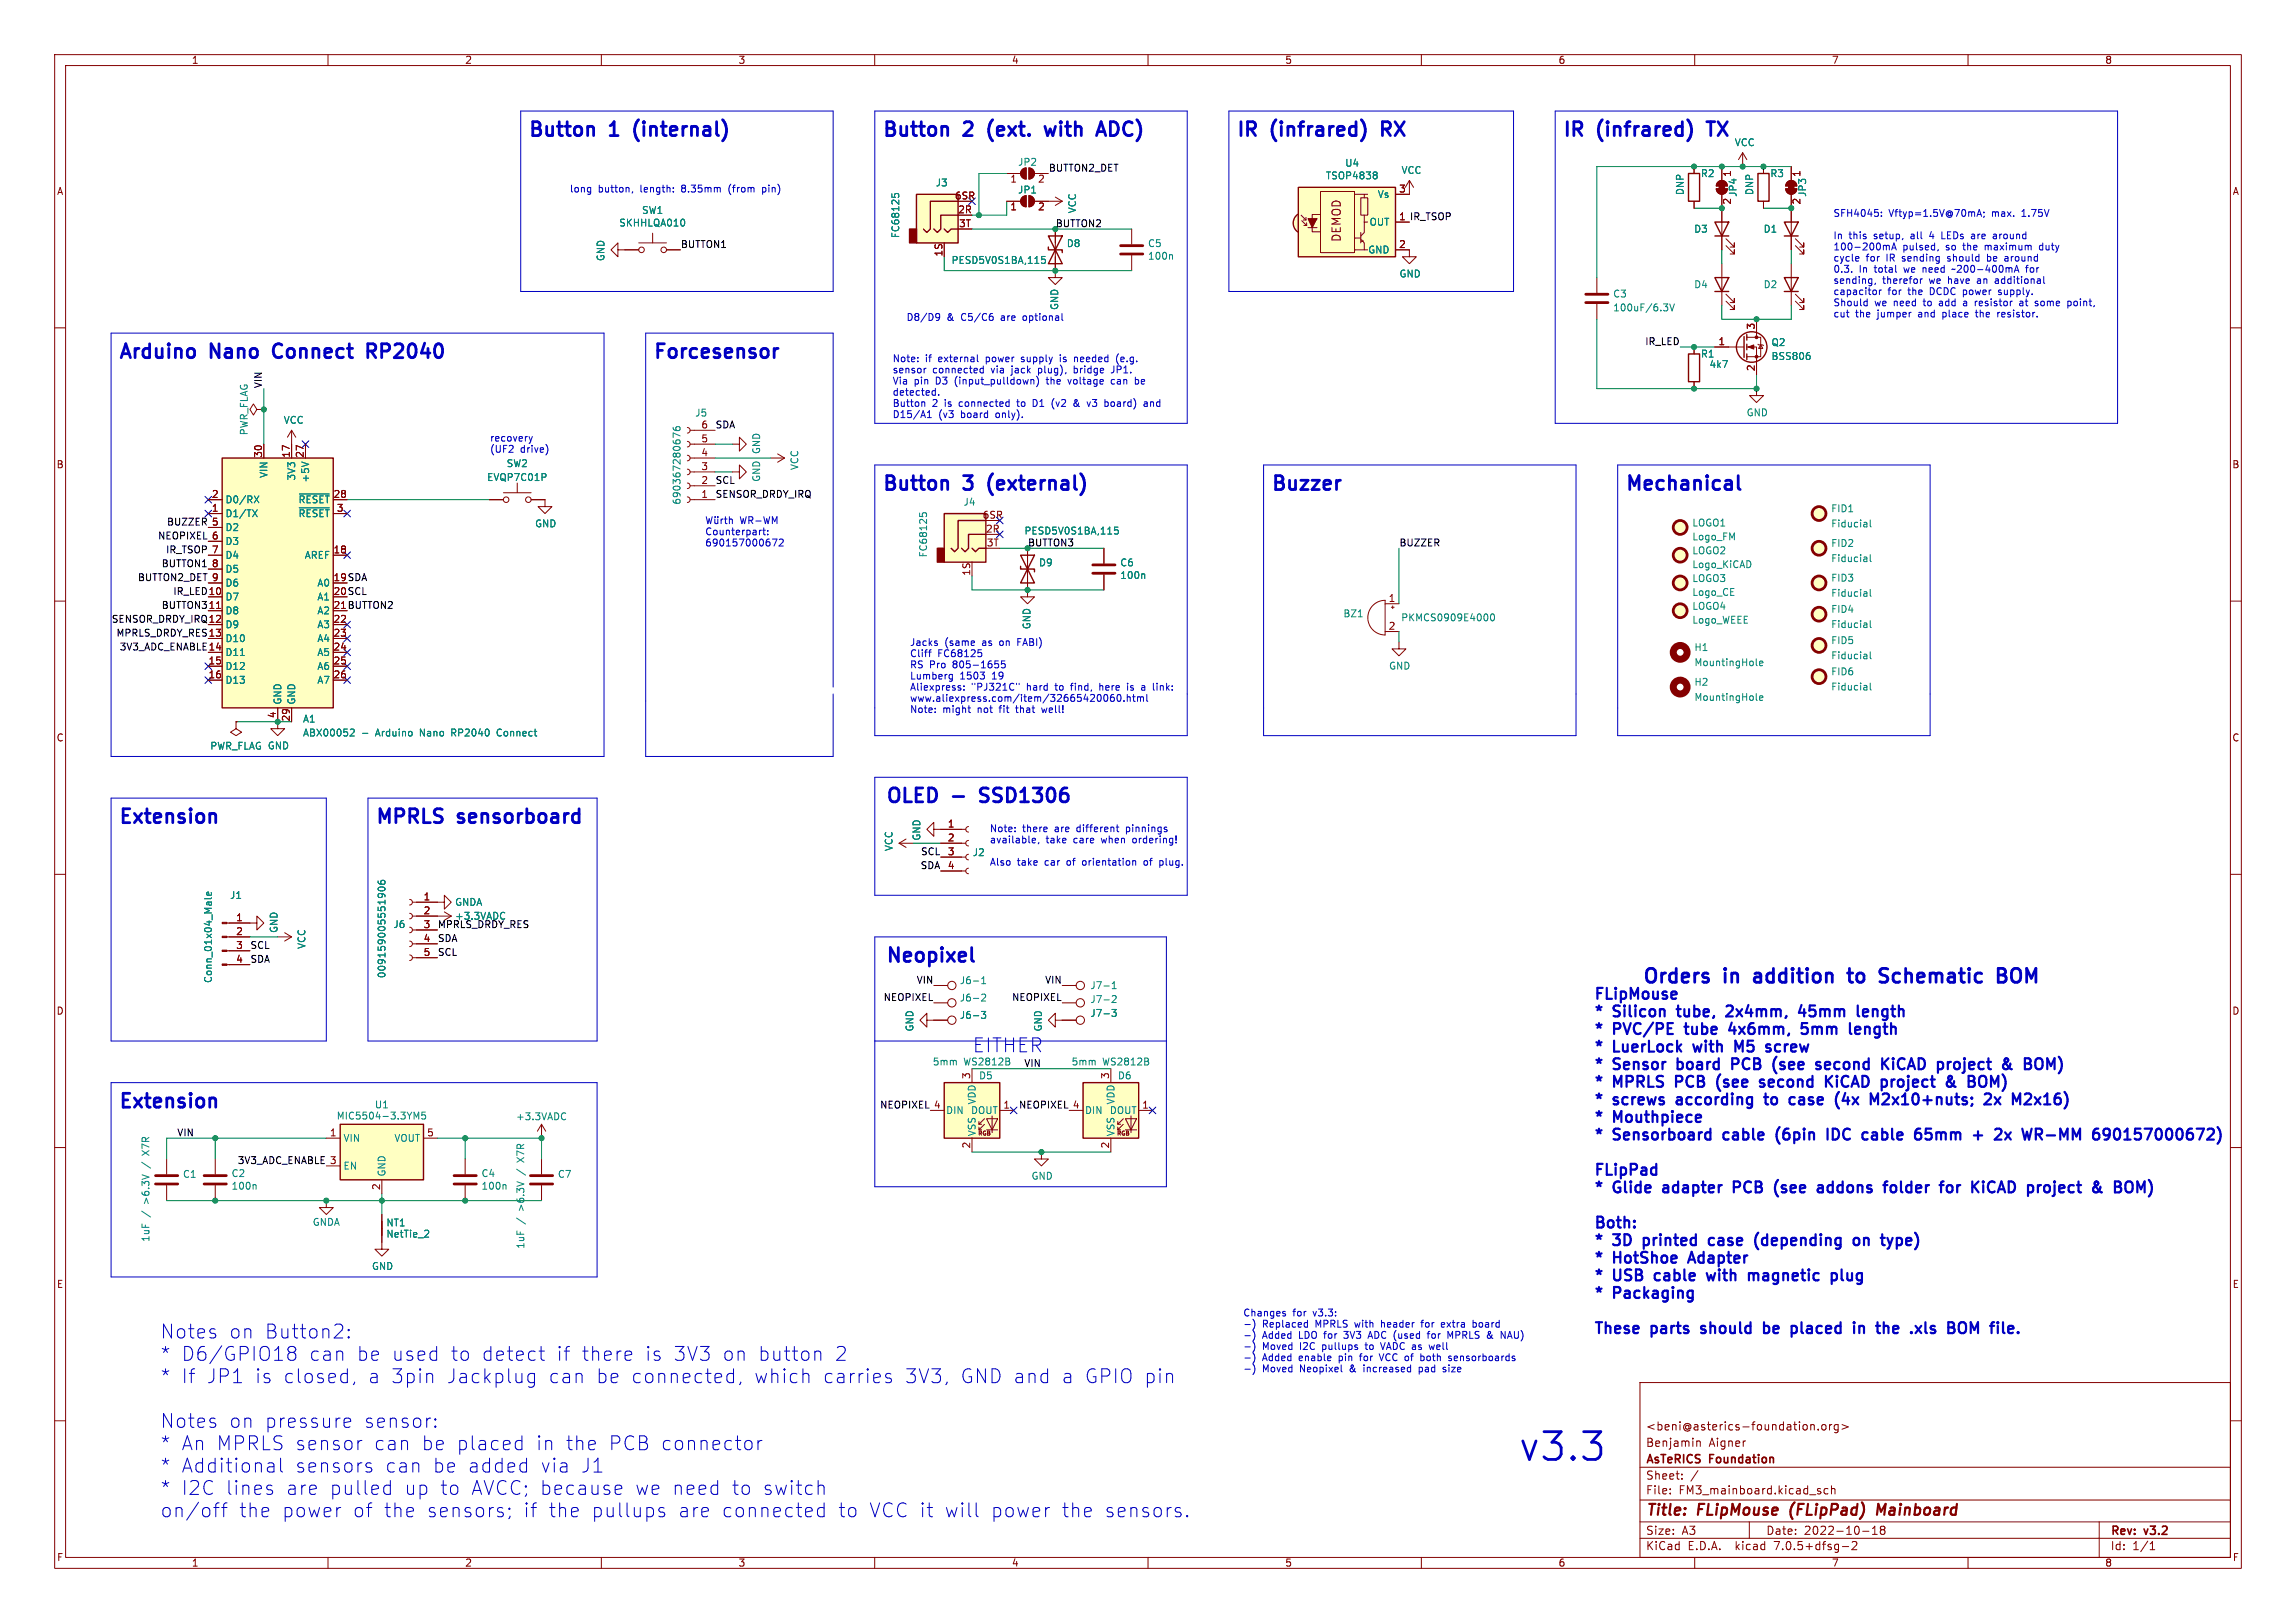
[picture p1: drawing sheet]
<svg xmlns="http://www.w3.org/2000/svg" width="420mm" height="297mm" viewBox="0 0 420 297" stroke-linecap="round" stroke-linejoin="round" font-family="sans-serif">
<defs><g id="words">
<text font-size="7.1" fill="#0000c2" x="277.5" y="267.7">v3.3</text>
<g font-size="3.5" fill="#0000c2">
<text x="96.5" y="25.2">Button</text>
<text x="111.6" y="25.2">1</text>
<text x="116.7" y="25.2">(internal)</text>
<text x="161.3" y="25.2">Button</text>
<text x="176.3" y="25.2">2</text>
<text x="181.4" y="25.2">(ext.</text>
<text x="192.7" y="25.2">with</text>
<text x="203" y="25.2">ADC)</text>
<text x="226.1" y="25.2">IR</text>
<text x="232.5" y="25.2">(infrared)</text>
<text x="253.5" y="25.2">RX</text>
<text x="285.8" y="25.2">IR</text>
<text x="292.2" y="25.2">(infrared)</text>
<text x="313.2" y="25.2">TX</text>
<text x="21.6" y="65.8">Arduino</text>
<text x="38.4" y="65.8">Nano</text>
<text x="50.7" y="65.8">Connect</text>
<text x="68.6" y="65.8">RP2040</text>
<text x="119.4" y="65.8">Forcesensor</text>
<text x="161.3" y="89.9">Button</text>
<text x="176.3" y="89.9">3</text>
<text x="181.4" y="89.9">(external)</text>
<text x="232.4" y="89.9">Buzzer</text>
<text x="297.2" y="89.9">Mechanical</text>
<text x="161.9" y="147.1">OLED -</text>
<text x="180" y="147.1">SSD1306</text>
<text x="21.6" y="150.9">Extension</text>
<text x="68.6" y="150.9">MPRLS</text>
<text x="83.7" y="150.9">sensorboard</text>
<text x="161.9" y="176.3">Neopixel</text>
<text x="300.4" y="180.1">Orders</text>
<text x="315.4" y="180.1">in</text>
<text x="321.6" y="180.1">addition</text>
<text x="339.7" y="180.1">to</text>
<text x="346.1" y="180.1">Schematic</text>
<text x="368.4" y="180.1">BOM</text>
<text x="177.8" y="192.8">EITHER</text>
<text x="21.6" y="203">Extension</text>
<text x="29.2" y="245.2">Notes</text>
<text x="41.7" y="245.2">on Button2:</text>
<text x="29.2" y="249.3">* D6/GPIO18</text>
<text x="56.2" y="249.3">can</text>
<text x="64.8" y="249.3">be used</text>
<text x="81.7" y="249.3">to</text>
<text x="87.2" y="249.3">detect</text>
<text x="100.8" y="249.3">if</text>
<text x="105.2" y="249.3">there</text>
<text x="116.7" y="249.3">is</text>
<text x="121.8" y="249.3">3V3</text>
<text x="130.6" y="249.3">on button</text>
<text x="29.2" y="253.3">* If</text>
<text x="37.4" y="253.3">JP1</text>
<text x="46.1" y="253.3">is</text>
<text x="51.2" y="253.3">closed,</text>
<text x="66.6" y="253.3">a 3pin</text>
<text x="80.7" y="253.3">Jackplug</text>
<text x="99.2" y="253.3">can</text>
<text x="107.8" y="253.3">be connected,</text>
<text x="136.4" y="253.3">which</text>
<text x="148.9" y="253.3">carries</text>
<text x="163.8" y="253.3">3V3,</text>
<text x="173.8" y="253.3">GND and</text>
<text x="192" y="253.3">a GPIO pin</text>
<text x="29.2" y="261.5">Notes</text>
<text x="41.7" y="261.5">on pressure</text>
<text x="66.1" y="261.5">sensor:</text>
<text x="29.2" y="265.6">* An MPRLS sensor</text>
<text x="29.2" y="269.7">* Additional</text>
<text x="53.6" y="269.7">sensors</text>
<text x="67.8" y="265.6">can</text>
<text x="70" y="269.7">can</text>
<text x="76.4" y="265.6">be placed</text>
<text x="78.5" y="269.7">be added</text>
<text x="97" y="265.6">in</text>
<text x="98" y="269.7">via</text>
<text x="102.3" y="265.6">the</text>
<text x="105.2" y="269.7">J1</text>
<text x="110.1" y="265.6">PCB connector</text>
<text x="29.2" y="273.8">* I2C lines</text>
<text x="51.8" y="273.8">are</text>
<text x="59.7" y="273.8">pulled</text>
<text x="73.2" y="273.8">up</text>
<text x="79.6" y="273.8">to</text>
<text x="85.2" y="273.8">AVCC; because</text>
<text x="114.9" y="273.8">we need</text>
<text x="132.3" y="273.8">to</text>
<text x="137.9" y="273.8">switch</text>
<text x="29.2" y="277.9">on/off</text>
<text x="43.5" y="277.9">the</text>
<text x="51.2" y="277.9">power</text>
<text x="64" y="277.9">of</text>
<text x="69.6" y="277.9">the</text>
<text x="77.3" y="277.9">sensors;</text>
<text x="94.9" y="277.9">if</text>
<text x="99.3" y="277.9">the</text>
<text x="107.1" y="277.9">pullups</text>
<text x="122.8" y="277.9">are</text>
<text x="130.6" y="277.9">connected</text>
<text x="151.8" y="277.9">to</text>
<text x="157.3" y="277.9">VCC it</text>
<text x="170.9" y="277.9">will</text>
<text x="179.2" y="277.9">power</text>
<text x="192" y="277.9">the</text>
<text x="199.8" y="277.9">sensors.</text>
</g>
<g font-size="2.8" fill="#0000c2">
<text x="291.5" y="183">FLipMouse</text>
<text x="291.5" y="186.3">*</text>
<text x="291.5" y="189.5">*</text>
<text x="295.1" y="186.3">Silicon</text>
<text x="295.1" y="189.5">PVC/PE</text>
<text x="307.4" y="186.3">tube,</text>
<text x="308.9" y="189.5">tube</text>
<text x="317" y="186.3">2x4mm,</text>
<text x="317.5" y="189.5">4x6mm,</text>
<text x="330.8" y="186.3">45mm</text>
<text x="331.3" y="189.5">5mm</text>
<text x="340.7" y="189.5">length</text>
<text x="342.1" y="186.3">length</text>
<text x="291.5" y="192.7">*</text>
<text x="291.5" y="195.9">*</text>
<text x="295.1" y="192.7">LuerLock</text>
<text x="295.1" y="195.9">Sensor</text>
<text x="307.3" y="195.9">board</text>
<text x="310.4" y="192.7">with</text>
<text x="317.9" y="195.9">PCB</text>
<text x="318.5" y="192.7">M5</text>
<text x="324.8" y="192.7">screw</text>
<text x="326.1" y="195.9">(see</text>
<text x="334.6" y="195.9">second</text>
<text x="347.2" y="195.9">KiCAD</text>
<text x="357.9" y="195.9">project</text>
<text x="370.5" y="195.9">&amp;</text>
<text x="375.1" y="195.9">BOM)</text>
<text x="291.5" y="199.1">*</text>
<text x="291.5" y="202.4">*</text>
<text x="295.1" y="199.1">MPRLS</text>
<text x="295.1" y="202.4">screws</text>
<text x="307" y="199.1">PCB</text>
<text x="307.2" y="202.4">according</text>
<text x="315.2" y="199.1">(see</text>
<text x="323.7" y="199.1">second</text>
<text x="324" y="202.4">to</text>
<text x="329.1" y="202.4">case</text>
<text x="336.3" y="199.1">KiCAD</text>
<text x="338.1" y="202.4">(4x</text>
<text x="345.1" y="202.4">M2x10+nuts;</text>
<text x="347.1" y="199.1">project</text>
<text x="359.6" y="199.1">&amp;</text>
<text x="364.2" y="199.1">BOM)</text>
<text x="366.6" y="202.4">2x</text>
<text x="372.3" y="202.4">M2x16)</text>
<text x="291.5" y="205.6">*</text>
<text x="291.5" y="208.8">*</text>
<text x="295.1" y="205.6">Mouthpiece</text>
<text x="295.1" y="208.8">Sensorboard</text>
<text x="315.8" y="208.8">cable</text>
<text x="326" y="208.8">(6pin</text>
<text x="336" y="208.8">IDC</text>
<text x="343" y="208.8">cable</text>
<text x="353.3" y="208.8">65mm</text>
<text x="364.5" y="208.8">+</text>
<text x="369.1" y="208.8">2x</text>
<text x="374.8" y="208.8">WR-MM</text>
<text x="388.2" y="208.8">690157000672)</text>
<text x="291.5" y="215.2">FLipPad</text>
<text x="291.5" y="218.5">*</text>
<text x="295.1" y="218.5">Glide</text>
<text x="304.8" y="218.5">adapter</text>
<text x="318.2" y="218.5">PCB</text>
<text x="326.3" y="218.5">(see</text>
<text x="334.8" y="218.5">addons</text>
<text x="347.6" y="218.5">folder</text>
<text x="358.5" y="218.5">for</text>
<text x="364.8" y="218.5">KiCAD</text>
<text x="375.6" y="218.5">project</text>
<text x="388.1" y="218.5">&amp;</text>
<text x="392.7" y="218.5">BOM)</text>
<text x="291.5" y="224.9">Both:</text>
<text x="291.5" y="228.1">*</text>
<text x="291.5" y="231.3">*</text>
<text x="295.1" y="228.1">3D</text>
<text x="295.1" y="231.3">HotShoe</text>
<text x="301.1" y="228.1">printed</text>
<text x="309.5" y="231.3">Adapter</text>
<text x="313.7" y="228.1">case</text>
<text x="322.7" y="228.1">(depending</text>
<text x="341.4" y="228.1">on</text>
<text x="347.2" y="228.1">type)</text>
<text x="291.5" y="234.6">*</text>
<text x="291.5" y="237.8">*</text>
<text x="295.1" y="234.6">USB</text>
<text x="295.1" y="237.8">Packaging</text>
<text x="303.2" y="234.6">cable</text>
<text x="313.5" y="234.6">with</text>
<text x="321.6" y="234.6">magnetic</text>
<text x="337.3" y="234.6">plug</text>
<text x="291.5" y="244.2">These</text>
<text x="302" y="244.2">parts</text>
<text x="311.7" y="244.2">should</text>
<text x="323.7" y="244.2">be</text>
<text x="329.4" y="244.2">placed</text>
<text x="341.4" y="244.2">in</text>
<text x="346.3" y="244.2">the</text>
<text x="353.1" y="244.2">.xls</text>
<text x="360.5" y="244.2">BOM</text>
<text x="369" y="244.2">file.</text>
</g>
<g font-size="2.8" fill="#840000">
<text x="301" y="277.8">Title:</text>
<text x="310.4" y="277.8">FLipMouse</text>
<text x="327.9" y="277.8">(FLipPad)</text>
<text x="344.4" y="277.8">Mainboard</text>
</g>
<g font-size="2.1" fill="#840000">
<text x="245.5" y="44.4" transform="rotate(-90 245.5 44.4)">DEMOD</text>
<text x="301" y="261.9">&lt;beni@asterics-foundation.org&gt;</text>
<text x="301" y="268.1">AsTeRICS</text>
<text x="301" y="264.9">Benjamin</text>
<text x="312.5" y="264.9">Aigner</text>
<text x="312.7" y="268.1">Foundation</text>
<text x="301" y="273.6">File:</text>
<text x="301" y="270.9">Sheet:</text>
<text x="307" y="273.6">FM3_mainboard.kicad_sch</text>
<text x="301" y="281">Size:</text>
<text x="307.6" y="281">A3</text>
<text x="323" y="281">Date:</text>
<text x="329.9" y="281">2022-10-18</text>
<text x="386" y="281.2">Rev:</text>
<text x="392.2" y="281.2">v3.2</text>
<text x="301" y="283.8">KiCad</text>
<text x="308.6" y="283.8">E.D.A.</text>
<text x="317.4" y="283.8">kicad</text>
<text x="324.5" y="283.8">7.0.5+dfsg-2</text>
<text x="386" y="283.8">Id:</text>
<text x="390" y="283.8">1/1</text>
</g>
<g font-size="1.8" fill="#840000">
<text x="35" y="11.8">1</text>
<text x="85" y="11.8">2</text>
<text x="135" y="11.8">3</text>
<text x="185" y="11.8">4</text>
<text x="235" y="11.8">5</text>
<text x="285" y="11.8">6</text>
<text x="335" y="11.8">7</text>
<text x="385" y="11.8">8</text>
<text x="10.4" y="35.8">A</text>
<text x="184.8" y="33.7">1</text>
<text x="189.8" y="33.7">2</text>
<text x="255.9" y="35.3">3</text>
<text x="316.9" y="32.4" transform="rotate(-90 316.9 32.4)">1</text>
<text x="329.6" y="32.4" transform="rotate(-90 329.6 32.4)">1</text>
<text x="408.4" y="35.8">A</text>
<text x="174.6" y="36.6">6SR</text>
<text x="175.2" y="39.1">2R</text>
<text x="175.4" y="41.7">3T</text>
<text x="184.8" y="38.7">1</text>
<text x="189.8" y="38.7">2</text>
<text x="255.9" y="40.4">1</text>
<text x="316.9" y="37.5" transform="rotate(-90 316.9 37.5)">2</text>
<text x="329.6" y="37.5" transform="rotate(-90 329.6 37.5)">2</text>
<text x="172.5" y="47" transform="rotate(-90 172.5 47)">1S</text>
<text x="255.9" y="45.5">2</text>
<text x="314.3" y="63.2">1</text>
<text x="321.1" y="60.4" transform="rotate(-90 321.1 60.4)">3</text>
<text x="321.1" y="68" transform="rotate(-90 321.1 68)">2</text>
<text x="48" y="83.8" transform="rotate(-90 48 83.8)">30</text>
<text x="53.1" y="83.8" transform="rotate(-90 53.1 83.8)">17</text>
<text x="55.6" y="83.8" transform="rotate(-90 55.6 83.8)">27</text>
<text x="128.2" y="83.6">4</text>
<text x="128.2" y="81">5</text>
<text x="128.2" y="78.5">6</text>
<text x="10.3" y="85.8">B</text>
<text x="128.2" y="88.6">2</text>
<text x="128.2" y="86.1">3</text>
<text x="408.3" y="85.8">B</text>
<text x="38.7" y="93.7">1</text>
<text x="38.7" y="91.2">2</text>
<text x="61" y="91.2">28</text>
<text x="61.6" y="93.7">3</text>
<text x="128.2" y="91.2">1</text>
<text x="179.7" y="95">6SR</text>
<text x="38.7" y="96.3">5</text>
<text x="38.7" y="98.8">6</text>
<text x="38.7" y="101.3">7</text>
<text x="61" y="101.3">18</text>
<text x="180.3" y="97.5">2R</text>
<text x="180.5" y="100.1">3T</text>
<text x="38.7" y="103.9">8</text>
<text x="38.7" y="106.4">9</text>
<text x="61" y="106.4">19 SDA</text>
<text x="61" y="106.4">19</text>
<text x="177.5" y="105.4" transform="rotate(-90 177.5 105.4)">1S</text>
<text x="38.1" y="109">10</text>
<text x="38.1" y="111.5">11</text>
<text x="61" y="109">20 SCL</text>
<text x="61" y="111.5">21 BUTTON2</text>
<text x="61" y="109">20</text>
<text x="61" y="111.5">21</text>
<text x="254" y="110.2">1</text>
<text x="38.1" y="114">12</text>
<text x="38.1" y="116.6">13</text>
<text x="38.1" y="119.1">14</text>
<text x="61" y="114">22</text>
<text x="61" y="116.6">23</text>
<text x="61" y="119.1">24</text>
<text x="254" y="115.3">2</text>
<text x="38.1" y="121.7">15</text>
<text x="38.1" y="124.2">16</text>
<text x="61" y="121.7">25</text>
<text x="61" y="124.2">26</text>
<text x="50.5" y="131.5" transform="rotate(-90 50.5 131.5)">4</text>
<text x="10.3" y="135.8">C</text>
<text x="53.1" y="132.1" transform="rotate(-90 53.1 132.1)">29</text>
<text x="408.3" y="135.8">C</text>
<text x="173.3" y="151.5">1</text>
<text x="173.3" y="154.1">2</text>
<text x="173.3" y="156.6">3</text>
<text x="173.3" y="159.1">4</text>
<text x="77.4" y="164.8">1</text>
<text x="77.4" y="167.4">2</text>
<text x="43.1" y="168.7">1</text>
<text x="43.1" y="171.2">2</text>
<text x="43.1" y="173.7">3</text>
<text x="77.4" y="169.9">3</text>
<text x="77.4" y="172.5">4</text>
<text x="43.1" y="176.3">4</text>
<text x="77.4" y="175">5</text>
<text x="10.3" y="185.8">D</text>
<text x="408.3" y="185.8">D</text>
<text x="177.5" y="197.5" transform="rotate(-90 177.5 197.5)">3</text>
<text x="202.9" y="197.5" transform="rotate(-90 202.9 197.5)">3</text>
<text x="183.5" y="202.9">1</text>
<text x="208.9" y="202.9">1</text>
<text x="60.3" y="208">1</text>
<text x="78.1" y="208">5</text>
<text x="177.5" y="210.2" transform="rotate(-90 177.5 210.2)">2</text>
<text x="202.9" y="210.2" transform="rotate(-90 202.9 210.2)">2</text>
<text x="69.6" y="217.8" transform="rotate(-90 69.6 217.8)">2</text>
<text x="10.4" y="235.8">E</text>
<text x="408.3" y="235.8">E</text>
<text x="10.4" y="285.8">F</text>
<text x="35" y="286.8">1</text>
<text x="85" y="286.8">2</text>
<text x="135" y="286.8">3</text>
<text x="185" y="286.8">4</text>
<text x="235" y="286.8">5</text>
<text x="285" y="286.8">6</text>
<text x="335" y="286.8">7</text>
<text x="385" y="286.8">8</text>
<text x="408.4" y="285.8">F</text>
</g>
<g font-size="1.8" fill="#008484">
<text x="317.3" y="26.9">VCC</text>
<text x="171.1" y="34.3">J3</text>
<text x="186.2" y="30.5">JP2</text>
<text x="186.2" y="35.6">JP1</text>
<text x="242.5" y="33">TSOP4838</text>
<text x="246" y="30.7">U4</text>
<text x="256.3" y="32">VCC</text>
<text x="308.2" y="35.8" transform="rotate(-90 308.2 35.8)">DNP</text>
<text x="311.1" y="32.6">R2</text>
<text x="320.9" y="35.8" transform="rotate(-90 320.9 35.8)">DNP</text>
<text x="323.8" y="32.6">R3</text>
<text x="113.2" y="41.6">SKHHLQA010</text>
<text x="117.4" y="39.3">SW1</text>
<text x="197" y="39.1" transform="rotate(-90 197 39.1)">VCC</text>
<text x="250.5" y="41.5">OUT</text>
<text x="252" y="36.4">Vs</text>
<text x="317.8" y="36.1" transform="rotate(-90 317.8 36.1)">JP4</text>
<text x="330.5" y="36.1" transform="rotate(-90 330.5 36.1)">JP3</text>
<text x="110.7" y="47.8" transform="rotate(-90 110.7 47.8)">GND</text>
<text x="164.7" y="43.6" transform="rotate(-90 164.7 43.6)">FC68125</text>
<text x="195.1" y="45.4">D8</text>
<text x="209.9" y="45.4">C5</text>
<text x="209.9" y="47.7">100n</text>
<text x="250.3" y="46.5">GND</text>
<text x="309.8" y="42.7">D3</text>
<text x="322.5" y="42.7">D1</text>
<text x="174" y="48.5">PESD5V0S1BA,115</text>
<text x="255.9" y="50.9">GND</text>
<text x="309.8" y="52.9">D4</text>
<text x="322.5" y="52.9">D2</text>
<text x="193.7" y="56.8" transform="rotate(-90 193.7 56.8)">GND</text>
<text x="295" y="54.6">C3</text>
<text x="295" y="57.1">100uF/6.3V</text>
<text x="311.1" y="65.6">R1</text>
<text x="324" y="63.5">Q2</text>
<text x="312.6" y="67.5">4k7</text>
<text x="324" y="66">BSS806</text>
<text x="51.8" y="77.7">VCC</text>
<text x="127.1" y="76.4">J5</text>
<text x="319.4" y="76.3">GND</text>
<text x="45.5" y="79.7" transform="rotate(-90 45.5 79.7)">PWR_FLAG</text>
<text x="139.2" y="83.2" transform="rotate(-90 139.2 83.2)">GND</text>
<text x="49.1" y="87.5" transform="rotate(-90 49.1 87.5)">VIN</text>
<text x="54.2" y="88" transform="rotate(-90 54.2 88)">3V3</text>
<text x="56.7" y="88.3" transform="rotate(-90 56.7 88.3)">+5V</text>
<text x="89" y="88.2">EVQP7C01P</text>
<text x="92.6" y="85.6">SW2</text>
<text x="139.2" y="88.2" transform="rotate(-90 139.2 88.2)">GND</text>
<text x="146.2" y="86.1" transform="rotate(-90 146.2 86.1)">VCC</text>
<text x="41.1" y="94.8">D1/TX</text>
<text x="41.1" y="92.3">D0/RX</text>
<text x="54.6" y="92.3">~{RESET}</text>
<text x="54.6" y="94.8">~{RESET}</text>
<text x="124.7" y="92.4" transform="rotate(-90 124.7 92.4)">690367280676</text>
<text x="176.2" y="92.7">J4</text>
<text x="334.9" y="93.9">FID1</text>
<text x="41.1" y="97.3">D2</text>
<text x="41.1" y="99.9">D3</text>
<text x="97.8" y="96.7">GND</text>
<text x="187.3" y="98">PESD5V0S1BA,115</text>
<text x="309.5" y="96.5">LOGO1</text>
<text x="309.5" y="99">Logo_FM</text>
<text x="309.5" y="101.6">LOGO2</text>
<text x="334.9" y="96.7">Fiducial</text>
<text x="334.9" y="100.2">FID2</text>
<text x="41.1" y="102.4">D4</text>
<text x="41.1" y="105">D5</text>
<text x="41.1" y="107.5">D6</text>
<text x="55.7" y="102.4">AREF</text>
<text x="58" y="107.5">A0</text>
<text x="169.7" y="102.1" transform="rotate(-90 169.7 102.1)">FC68125</text>
<text x="190" y="103.8">D9</text>
<text x="204.9" y="103.8">C6</text>
<text x="204.9" y="106.1">100n</text>
<text x="309.5" y="104.1">Logo_KiCAD</text>
<text x="309.5" y="106.7">LOGO3</text>
<text x="334.9" y="106.6">FID3</text>
<text x="334.9" y="103">Fiducial</text>
<text x="41.1" y="110">D7</text>
<text x="41.1" y="112.6">D8</text>
<text x="58" y="110">A1</text>
<text x="58" y="112.6">A2</text>
<text x="245.7" y="113.1">BZ1</text>
<text x="256.3" y="113.9">PKMCS0909E4000</text>
<text x="309.5" y="111.8">LOGO4</text>
<text x="309.5" y="109.2">Logo_CE</text>
<text x="334.9" y="112.3">FID4</text>
<text x="334.9" y="109.4">Fiducial</text>
<text x="41.1" y="115.1">D9</text>
<text x="41.1" y="117.7">D10</text>
<text x="58" y="115.1">A3</text>
<text x="58" y="117.7">A4</text>
<text x="188.7" y="115.2" transform="rotate(-90 188.7 115.2)">GND</text>
<text x="309.5" y="114.3">Logo_WEEE</text>
<text x="309.9" y="119.3">H1</text>
<text x="334.9" y="115.1">Fiducial</text>
<text x="334.9" y="118">FID5</text>
<text x="41.1" y="120.2">D11</text>
<text x="41.1" y="122.7">D12</text>
<text x="41.1" y="125.3">D13</text>
<text x="58" y="120.2">A5</text>
<text x="58" y="122.7">A6</text>
<text x="58" y="125.3">A7</text>
<text x="254" y="122.7">GND</text>
<text x="309.9" y="125.6">H2</text>
<text x="309.9" y="122.1">MountingHole</text>
<text x="334.9" y="120.8">Fiducial</text>
<text x="334.9" y="123.7">FID6</text>
<text x="51.6" y="129" transform="rotate(-90 51.6 129)">GND</text>
<text x="54.2" y="129" transform="rotate(-90 54.2 129)">GND</text>
<text x="309.9" y="128.4">MountingHole</text>
<text x="334.9" y="126.5">Fiducial</text>
<text x="38.4" y="137.3">PWR_FLAG GND</text>
<text x="55.4" y="132.4">A1</text>
<text x="55.4" y="134.9">ABX00052</text>
<text x="68.7" y="134.9">Arduino</text>
<text x="76.9" y="134.9">Nano</text>
<text x="82.8" y="134.9">RP2040</text>
<text x="91.3" y="134.9">Connect</text>
<text x="163.4" y="155.8" transform="rotate(-90 163.4 155.8)">VCC</text>
<text x="168.5" y="153.9" transform="rotate(-90 168.5 153.9)">GND</text>
<text x="177.9" y="156.8">J2</text>
<text x="42" y="164.7">J1</text>
<text x="83.2" y="165.9">GNDA</text>
<text x="50.9" y="170.8" transform="rotate(-90 50.9 170.8)">GND</text>
<text x="56" y="173.7" transform="rotate(-90 56 173.7)">VCC</text>
<text x="71.9" y="170">J6</text>
<text x="80" y="169.9">MPRLS_DRDY_RES</text>
<text x="83.2" y="168.5">+3.3VADC</text>
<text x="38.9" y="179.9" transform="rotate(-90 38.9 179.9)">Conn_01x04_Male</text>
<text x="70.7" y="179.1" transform="rotate(-90 70.7 179.1)">009159005551906</text>
<text x="175.5" y="183.4">J6-2</text>
<text x="175.5" y="180.3">J6-1</text>
<text x="199.4" y="183.7">J7-2</text>
<text x="199.4" y="181.2">J7-1</text>
<text x="167.2" y="188.8" transform="rotate(-90 167.2 188.8)">GND</text>
<text x="175.5" y="186.6">J6-3</text>
<text x="190.7" y="188.8" transform="rotate(-90 190.7 188.8)">GND</text>
<text x="199.4" y="186.2">J7-3</text>
<text x="170.6" y="195.1">5mm</text>
<text x="176.3" y="195.1">WS2812B</text>
<text x="179" y="197.7">D5</text>
<text x="196" y="195.1">5mm</text>
<text x="201.7" y="195.1">WS2812B</text>
<text x="204.4" y="197.7">D6</text>
<text x="68.5" y="203">U1</text>
<text x="178.6" y="202.1" transform="rotate(-90 178.6 202.1)">VDD</text>
<text x="204" y="202.1" transform="rotate(-90 204 202.1)">VDD</text>
<text x="61.5" y="205">MIC5504-3.3YM5</text>
<text x="62.7" y="209.1">VIN</text>
<text x="72.1" y="209.1">VOUT</text>
<text x="94.3" y="205.2">+3.3VADC</text>
<text x="173" y="204">DIN</text>
<text x="177.6" y="204">DOUT</text>
<text x="178.6" y="208" transform="rotate(-90 178.6 208)">VSS</text>
<text x="198.4" y="204">DIN</text>
<text x="203" y="204">DOUT</text>
<text x="204" y="208" transform="rotate(-90 204 208)">VSS</text>
<text x="27.5" y="213.6" transform="rotate(-90 27.5 213.6)">/</text>
<text x="27.5" y="211.2" transform="rotate(-90 27.5 211.2)">X7R</text>
<text x="33.4" y="215.7">C1</text>
<text x="42.3" y="215.6">C2</text>
<text x="62.7" y="214.2">EN</text>
<text x="70.7" y="215.4" transform="rotate(-90 70.7 215.4)">GND</text>
<text x="88" y="215.6">C4</text>
<text x="96.1" y="214.8" transform="rotate(-90 96.1 214.8)">/</text>
<text x="96.1" y="212.4" transform="rotate(-90 96.1 212.4)">X7R</text>
<text x="102" y="215.7">C7</text>
<text x="27.5" y="220.4" transform="rotate(-90 27.5 220.4)">&gt;6.3V</text>
<text x="42.3" y="217.9">100n</text>
<text x="88" y="217.9">100n</text>
<text x="96.1" y="221.6" transform="rotate(-90 96.1 221.6)">&gt;6.3V</text>
<text x="188.6" y="216">GND</text>
<text x="27.5" y="227.3" transform="rotate(-90 27.5 227.3)">1uF</text>
<text x="57.1" y="224.5">GNDA</text>
<text x="70.6" y="224.6">NT1</text>
<text x="70.6" y="226.6">NetTie_2</text>
<text x="68" y="232.5">GND</text>
<text x="96.1" y="228.6" transform="rotate(-90 96.1 228.6)">1uF</text>
</g>
<g font-size="1.8" fill="#0000c2">
<text x="104.1" y="35.3">long</text>
<text x="109.3" y="35.3">button,</text>
<text x="117.1" y="35.3">length:</text>
<text x="124.7" y="35.3">8.35mm</text>
<text x="133.4" y="35.3">(from</text>
<text x="139.7" y="35.3">pin)</text>
<text x="335.3" y="39.8">SFH4045:</text>
<text x="345.4" y="39.8">Vftyp=1.5V@70mA;</text>
<text x="364.3" y="39.8">max.</text>
<text x="369.9" y="39.8">1.75V</text>
<text x="335.3" y="43.9">In</text>
<text x="335.3" y="45.9">100-200mA</text>
<text x="335.3" y="47.9">cycle</text>
<text x="338.1" y="43.9">this</text>
<text x="341.3" y="47.9">for</text>
<text x="342.7" y="43.9">setup,</text>
<text x="345" y="47.9">IR sending</text>
<text x="348" y="45.9">pulsed,</text>
<text x="349.6" y="43.9">all</text>
<text x="353.1" y="43.9">4</text>
<text x="355.4" y="43.9">LEDs</text>
<text x="355.9" y="45.9">so</text>
<text x="356.4" y="47.9">should</text>
<text x="359.2" y="45.9">the</text>
<text x="361" y="43.9">are</text>
<text x="363.2" y="45.9">maximum</text>
<text x="363.8" y="47.9">be</text>
<text x="365.1" y="43.9">around</text>
<text x="367.1" y="47.9">around</text>
<text x="373.3" y="45.9">duty</text>
<text x="335.3" y="50">0.3.</text>
<text x="335.3" y="52">sending,</text>
<text x="340" y="50">In</text>
<text x="342.9" y="50">total</text>
<text x="344.3" y="52">therefor</text>
<text x="348.4" y="50">we</text>
<text x="351.9" y="50">need</text>
<text x="352.9" y="52">we</text>
<text x="356.4" y="52">have</text>
<text x="357.4" y="50">~200-400mA</text>
<text x="361.9" y="52">an</text>
<text x="365.2" y="52">additional</text>
<text x="371.1" y="50">for</text>
<text x="165.7" y="58.8">D8/D9</text>
<text x="173.1" y="58.8">&amp;</text>
<text x="175.8" y="58.8">C5/C6</text>
<text x="183.2" y="58.8">are</text>
<text x="187.3" y="58.8">optional</text>
<text x="335.3" y="54.1">capacitor</text>
<text x="335.3" y="56.1">Should</text>
<text x="335.3" y="58.2">cut</text>
<text x="339.3" y="58.2">the</text>
<text x="342.8" y="56.1">we</text>
<text x="343.4" y="58.2">jumper</text>
<text x="345.3" y="54.1">for</text>
<text x="346.4" y="56.1">need</text>
<text x="349" y="54.1">the</text>
<text x="351" y="58.2">and</text>
<text x="351.9" y="56.1">to</text>
<text x="353.1" y="54.1">DCDC power</text>
<text x="354.9" y="56.1">add</text>
<text x="355.5" y="58.2">place</text>
<text x="359.4" y="56.1">a</text>
<text x="361.7" y="56.1">resistor</text>
<text x="361.7" y="58.2">the</text>
<text x="365.8" y="58.2">resistor.</text>
<text x="365.9" y="54.1">supply.</text>
<text x="370" y="56.1">at</text>
<text x="372.9" y="56.1">some</text>
<text x="379" y="56.1">point,</text>
<text x="163.2" y="66.4">Note:</text>
<text x="163.2" y="68.4">sensor</text>
<text x="163.2" y="70.5">Via</text>
<text x="167.1" y="70.5">pin</text>
<text x="169.2" y="66.4">if</text>
<text x="170.5" y="68.4">connected</text>
<text x="171.1" y="70.5">D3</text>
<text x="171.6" y="66.4">external</text>
<text x="174.7" y="70.5">(input_pulldown)</text>
<text x="180.4" y="66.4">power</text>
<text x="181.3" y="68.4">via</text>
<text x="185.1" y="68.4">jack</text>
<text x="187" y="66.4">supply</text>
<text x="190.1" y="68.4">plug),</text>
<text x="191.6" y="70.5">the</text>
<text x="194.2" y="66.4">is</text>
<text x="195.7" y="70.5">voltage</text>
<text x="196.7" y="68.4">bridge</text>
<text x="196.9" y="66.4">needed</text>
<text x="203.7" y="70.5">can</text>
<text x="203.7" y="68.4">JP1.</text>
<text x="204.7" y="66.4">(e.g.</text>
<text x="208.2" y="70.5">be</text>
<text x="163.2" y="72.5">detected.</text>
<text x="163.2" y="74.5">Button</text>
<text x="163.2" y="76.6">D15/A1</text>
<text x="170.5" y="74.5">2</text>
<text x="171.6" y="76.6">(v3</text>
<text x="172.8" y="74.5">is</text>
<text x="175.5" y="74.5">connected</text>
<text x="175.7" y="76.6">board</text>
<text x="182.2" y="76.6">only).</text>
<text x="186.3" y="74.5">to</text>
<text x="189.2" y="74.5">D1</text>
<text x="192.8" y="74.5">(v2</text>
<text x="196.9" y="74.5">&amp;</text>
<text x="199.6" y="74.5">v3</text>
<text x="202.9" y="74.5">board)</text>
<text x="210.2" y="74.5">and</text>
<text x="89.5" y="80.9">recovery</text>
<text x="89.5" y="82.9">(UF2</text>
<text x="95.1" y="82.9">drive)</text>
<text x="135.3" y="96">WR-WM</text>
<text x="128.9" y="98">Counterpart:</text>
<text x="128.9" y="100.1">690157000672</text>
<text x="166.4" y="118.3">Jacks</text>
<text x="172.7" y="118.3">(same</text>
<text x="179.6" y="118.3">as</text>
<text x="182.9" y="118.3">on</text>
<text x="186.3" y="118.3">FABI)</text>
<text x="166.4" y="120.3">Cliff</text>
<text x="166.4" y="122.4">RS Pro</text>
<text x="166.4" y="124.4">Lumberg</text>
<text x="171.5" y="120.3">FC68125</text>
<text x="174.2" y="122.4">805-1655</text>
<text x="175.5" y="124.4">1503</text>
<text x="181.4" y="124.4">19</text>
<text x="166.4" y="126.5">Aliexpress:</text>
<text x="166.4" y="128.5">www.aliexpress.com/item/32665420060.html</text>
<text x="166.4" y="130.6">Note:</text>
<text x="172.4" y="130.6">might</text>
<text x="177.6" y="126.5">&quot;PJ321C&quot;</text>
<text x="178.8" y="130.6">not</text>
<text x="182.9" y="130.6">fit</text>
<text x="186" y="130.6">that</text>
<text x="187.8" y="126.5">hard</text>
<text x="190.9" y="130.6">well!</text>
<text x="193.1" y="126.5">to</text>
<text x="196.1" y="126.5">find,</text>
<text x="201.4" y="126.5">here</text>
<text x="206.6" y="126.5">is</text>
<text x="209.4" y="126.5">a</text>
<text x="211.6" y="126.5">link:</text>
<text x="181" y="152.4">Note:</text>
<text x="181" y="154.4">available,</text>
<text x="187" y="152.4">there</text>
<text x="191.3" y="154.4">take</text>
<text x="192.9" y="152.4">are</text>
<text x="196.3" y="154.4">care</text>
<text x="197" y="152.4">different</text>
<text x="201.6" y="154.4">when</text>
<text x="206.2" y="152.4">pinnings</text>
<text x="207.4" y="154.4">ordering!</text>
<text x="181" y="158.5">Also</text>
<text x="186" y="158.5">take</text>
<text x="191.1" y="158.5">car</text>
<text x="195.2" y="158.5">of</text>
<text x="198.2" y="158.5">orientation</text>
<text x="209.5" y="158.5">of</text>
<text x="212.5" y="158.5">plug.</text>
<text x="227.3" y="241">Changes</text>
<text x="230.8" y="243">Replaced</text>
<text x="230.8" y="245.1">Added</text>
<text x="236.4" y="241">for</text>
<text x="237.6" y="245.1">LDO for</text>
<text x="240.2" y="241">v3.3:</text>
<text x="240.6" y="243">MPRLS with</text>
<text x="246" y="245.1">3V3</text>
<text x="250.6" y="245.1">ADC (used</text>
<text x="252.8" y="243">header</text>
<text x="260.3" y="243">for</text>
<text x="261.7" y="245.1">for</text>
<text x="264.1" y="243">extra</text>
<text x="265.5" y="245.1">MPRLS &amp;</text>
<text x="269.9" y="243">board</text>
<text x="275.5" y="245.1">NAU)</text>
<text x="230.8" y="247.1">Moved</text>
<text x="230.8" y="249.2">Added</text>
<text x="230.8" y="251.2">Moved</text>
<text x="237.6" y="249.2">enable</text>
<text x="237.7" y="247.1">I2C</text>
<text x="237.7" y="251.2">Neopixel</text>
<text x="241.9" y="247.1">pullups</text>
<text x="244.9" y="249.2">pin</text>
<text x="246.9" y="251.2">&amp;</text>
<text x="248.9" y="249.2">for</text>
<text x="249.6" y="251.2">increased</text>
<text x="250" y="247.1">to</text>
<text x="252.7" y="249.2">VCC of</text>
<text x="252.9" y="247.1">VADC as</text>
<text x="259.8" y="251.2">pad</text>
<text x="260.4" y="249.2">both</text>
<text x="262" y="247.1">well</text>
<text x="264.4" y="251.2">size</text>
<text x="265.7" y="249.2">sensorboards</text>
</g>
<g font-size="1.8">
<text x="191.8" y="31.5">BUTTON2_DET</text>
<text x="193" y="41.6">BUTTON2</text>
<text x="255.9" y="40.4">1 IR_TSOP</text>
<text x="124.5" y="45.5">BUTTON1</text>
<text x="300.9" y="63.2">IR_LED</text>
<text x="48" y="71.1" transform="rotate(-90 48 71.1)">VIN</text>
<text x="130.8" y="78.5">SDA</text>
<text x="130.8" y="88.6">SCL</text>
<text x="130.8" y="91.2">SENSOR_DRDY_IRQ</text>
<text x="28.9" y="98.8">NEOPIXEL 6</text>
<text x="30.4" y="101.3">IR_TSOP 7</text>
<text x="30.5" y="96.3">BUZZER 5</text>
<text x="188" y="100.1">BUTTON3</text>
<text x="255.9" y="100.1">BUZZER</text>
<text x="25.2" y="106.4">BUTTON2_DET 9</text>
<text x="29.6" y="103.9">BUTTON1</text>
<text x="29.6" y="111.5">BUTTON311</text>
<text x="31.7" y="109">IR_LED10</text>
<text x="20.4" y="114">SENSOR_DRDY_IRQ12</text>
<text x="21.3" y="116.6">MPRLS_DRDY_RES13</text>
<text x="21.9" y="119.1">3V3_ADC_ENABLE 14</text>
<text x="168.4" y="159.1">SDA</text>
<text x="168.5" y="156.6">SCL</text>
<text x="45.7" y="173.7">SCL</text>
<text x="80" y="172.5">SDA</text>
<text x="45.7" y="176.3">SDA</text>
<text x="80" y="175">SCL</text>
<text x="161.6" y="183.3">NEOPIXEL</text>
<text x="167.7" y="180.1">VIN</text>
<text x="185.1" y="183.3">NEOPIXEL</text>
<text x="191.2" y="180.1">VIN</text>
<text x="187.3" y="195.3">VIN</text>
<text x="161" y="202.9">NEOPIXEL 4</text>
<text x="186.4" y="202.9">NEOPIXEL 4</text>
<text x="32.4" y="208">VIN</text>
<text x="43.5" y="213.1">3V3_ADC_ENABLE 3</text>
</g>
<g font-size="1.1" fill="#840000">
<text x="178.8" y="208">RGB</text>
<text x="204.2" y="208">RGB</text>
</g>
</g></defs>
<g fill="none" stroke="#840000" stroke-width=".18">
<path d="M10 10h400v277h-400zM12 12h396v273h-396zM60 10v2M110 10v2M160 10v2M210 10v2M260 10v2M310 10v2M360 10v2M184.1 36.8h2.6M184.1 31.8h2.6M187 31l.7-.3v2.1a1.02 1.02 0 0 1-.9-.7 1.02 1.02 0 0 1 .2-1.1z"/>
<path d="M187 36.1l.7-.3v2a1.02 1.02 0 0 1-.9-.6 1.02 1.02 0 0 1 .2-1.1zM188.2 30.7a1.02 1.02 0 0 1 1 1.1 1.02 1.02 0 0 1-1 1zM188.2 35.8a1.02 1.02 0 0 1 1 1 1.02 1.02 0 0 1-1 1zM189.2 36.8h5.1M189.2 31.8h2.6M193 36.1l1.3 .7M194.3 36.8l-1.3 .8M238 39.4l.9 .9M238.9 39.8v.5M241.6 35.1h6.2v11.1h-6.2zM241.6 39.2h-1.6v3.2h1.6M247.8 35.6h1.8"/>
<path d="M248.9 36.2h1.3v3.2h-1.3zM249.6 39.4v1.2M250.2 35.6h-.6v.6M257.8 33v2.6h-2.5M257.8 33l-.8 1.3M257.8 33l.8 1.3M309.9 30.5v1.3M309.9 36.8v1.3M313.9 34.5h2.1a1.02 1.02 0 0 1-1 1.1 1.02 1.02 0 0 1-1.1-1.1zM314.2 33.4a1.02 1.02 0 0 1 1.1-.3 1.02 1.02 0 0 1 .7 .9h-2.1zM315 30.5v2.5M315 35.6v10.1"/>
<path d="M318.8 27.9l-.8 1.3M318.8 27.9v2.6M318.8 27.9l.7 1.3M322.6 30.5v1.3M322.6 36.8v1.3M326.6 34.5h2.1a1.02 1.02 0 0 1-1 1.1 1.02 1.02 0 0 1-1.1-1.1zM326.9 33.4a1.02 1.02 0 0 1 1.1-.3 1.02 1.02 0 0 1 .7 .9h-2.1zM327.7 30.5v2.5M327.7 35.6v10.1M10 60h2M113 45.7v-1.2l-1.2 1.2 1.2 1.3v-1.3h3.8M116.8 44.5h5.1"/>
<path d="M119.4 42.7v1.8M121.9 45.7h2.6M193 41.9v8.9h-1.2l1.2 1.3 1.3-1.3h-1.3M207 41.9v2.8M207 46.7v2.8M238.1 40.4l.9 .9M238.4 40.3h.5M238.5 41.3h.5M239 40.8v.5M239.3 41.7h1.6M247.8 45.7h1.8M247.8 43.6h1.1"/>
<path d="M248.9 43.8l.7 .7v1.2h.6M248.9 42.5v2M249.3 43.9v.3h-.3M250.2 40.6h-.6v1.9l-.7 .7M255.3 45.7h2.5v1.3h1.3l-1.3 1.3-1.3-1.3h1.3M255.3 40.6h2.5M292.1 50.8v2.8M292.1 55.6v2.8M315 48.3v7.6M315.7 45l1.5 1.5v-.8v.8h-.7M315.7 43.7l1.5 1.5v-.7v.7h-.7M315.7 55.1l1.5 1.5v-.7v.7h-.7"/>
<path d="M315.7 53.8l1.5 1.6v-.8v.8h-.7M321.3 58.4v3.3M327.7 48.3v7.6M328.4 45l1.5 1.5v-.8v.8h-.7M328.4 43.7l1.5 1.5v-.7v.7h-.7M328.4 55.1l1.5 1.5v-.7v.7h-.7M328.4 53.8l1.5 1.6v-.8v.8h-.7M408 60h2M47 74.9l-.6-1-.7 1 .7 1 .6-1h1.3M48.3 74.9h.1M53.3 78.7v5.1M53.3 78.7l-.7 1.3"/>
<path d="M53.3 78.7l.8 1.3M125.7 78.2l.4 .2 .1 .4-.1 .3-.4 .1M126.2 78.7h4.6M309.9 63.5v1.3M309.9 69.9v1.2M313.7 63.5h5.3M319.5 63.5h1.8v5.1M319.5 61.7h2.6v3.6h-2.6M321.3 71.1v1.3h1.3l-1.3 1.3-1.3-1.3h1.3M321.6 63l.1 .1h.8l.1 .1M322.1 63.1l.4 .7h-.8zM38.1 94h2.5"/>
<path d="M38.1 91.4h2.5M38.1 96.5h2.5M38.1 99.1h2.5M48.3 81.3v2.5M55.9 81.3v2.5M61 94h2.5M61 91.4h2.5M89.5 91.4h2.6M92.1 90.2h5.1M94.6 88.4v1.8M97.2 91.4h2.5v1.3h1.3l-1.3 1.3-1.3-1.3h1.3M125.7 80.8l.4 .1 .1 .4-.1 .4-.4 .1"/>
<path d="M125.7 83.3l.4 .2 .1 .3-.1 .4-.4 .1M125.7 85.9l.4 .1 .1 .4-.1 .3-.4 .2M125.7 88.4l.4 .1 .1 .4-.1 .4-.4 .1M125.7 90.9l.4 .2 .1 .4-.1 .3-.4 .1M126.2 91.4h4.6M126.2 81.3h4.6M126.2 83.8h4.6M126.2 86.4h4.6M126.2 88.9h4.6M134 81.3h1.3v-1.3l1.2 1.3-1.2 1.3v-1.3M134 86.4h1.3v-1.3l1.2 1.3-1.2 1.2v-1.2M141 83.8h2.5"/>
<path d="M142.2 83.1l1.3 .7M143.5 83.8l-1.3 .8M10 110h2M38.1 109.2h2.5M38.1 111.8h2.5M38.1 114.3h2.5M38.1 116.8h2.5M38.1 119.4h2.5M38.1 101.6h2.5M38.1 104.1h2.5M38.1 106.7h2.5M39.6 111.3h.7"/>
<path d="M61 114.3h2.5M61 116.8h2.5M61 119.4h2.5M61 101.6h2.5M188 100.3v8.9h-1.3l1.3 1.3 1.2-1.3h-1.2M201.9 100.3v2.8M201.9 105.2v2.8M251.1 110.8a3.2 3.2 0 0 1 2.3-.9v6.3a3.2 3.2 0 0 1-3-2 3.2 3.2 0 0 1 .7-3.4zM253.4 110.5h2.5M253.4 115.6h2.5M254.5 111.1h.5M254.8 110.9v.5"/>
<path d="M255.9 117.5v1.2h1.3l-1.3 1.3-1.3-1.3h1.3M408 110h2M38.1 121.9h2.5M38.1 124.5h2.5M43.2 132.1v1.3l1 .6-1 .6-1-.6 1-.6M43.2 132.1h.1M50.8 129.5v3.9h1.3l-1.3 1.2-1.3-1.2h1.3M53.3 129.5v2.6M61 121.9h2.5M61 124.5h2.5M10 160h2M164.5 154.3l1.2 .8"/>
<path d="M164.5 154.3h2.5M165.7 153.5l-1.2 .8M170.8 151.8v-1.3l-1.3 1.3 1.3 1.2v-1.2h5.9M172.1 154.3h4.6M172.1 159.4h4.6M172.1 156.8h4.6M177.2 158.9l-.4 .1-.1 .4 .1 .3 .4 .2M177.2 156.3l-.4 .2-.1 .3 .1 .4 .4 .2M177.2 153.8l-.4 .1-.1 .4 .1 .4 .4 .1M177.2 151.3l-.4 .1-.1 .4 .1 .3 .4 .2M408 160h2M41.5 168.9h5.5v-1.3l1.3 1.3-1.3 1.3v-1.3"/>
<path d="M41.5 171.5h4.2M41.5 176.5h4.2M41.5 174h4.2M50.8 171.5h2.5M52.1 170.7l1.2 .8M53.3 171.5l-1.2 .7M74.9 174.8l.4 .1 .1 .4-.1 .3-.4 .2M74.9 172.2l.4 .2 .1 .3-.1 .4-.4 .1M74.9 169.7l.4 .1 .1 .4-.1 .4-.4 .1M74.9 167.1l.4 .2 .1 .4-.1 .3-.4 .1M74.9 164.6l.4 .1 .1 .4-.1 .4-.4 .1M75.4 165.1h5.9v-1.3l1.2 1.3-1.2 1.3v-1.3"/>
<path d="M75.4 167.6h7.1M75.4 175.3h4.6M75.4 172.7h4.6M75.4 170.2h4.6M81.3 166.9l1.2 .7M82.5 167.6l-1.2 .8M169.5 186.7v-1.3l-1.2 1.3 1.2 1.3v-1.3h3.9M170.8 183.5h2.6M170.8 180.3h2.6M177.8 195.6v2.5M193 186.7v-1.3l-1.2 1.3 1.2 1.3v-1.3h3.8M194.3 183.5h2.5"/>
<path d="M194.3 180.3h2.5M203.2 195.6v2.5M10 210h2M30.5 212.1v2.8M30.5 216.9v2.8M39.4 212.1v2.8M39.4 216.9v2.8M59.7 219.7v1.3h1.3l-1.3 1.2-1.3-1.2h1.3M59.7 208.3h2.5M59.7 213.4h2.5M69.8 215.9v2.5M77.5 208.3h2.5"/>
<path d="M85.1 212.1v2.8M85.1 216.9v2.8M99.1 205.7l-.8 1.3M99.1 205.7v2.6M99.1 212.1v2.8M99.1 216.9v2.8M99.1 205.7l.7 1.3M170.2 203.2h2.5M177.8 208.3v2.5M179.1 206.8h.5M179.1 205.7h.5M180.1 205.7l-1 1.1v-.6"/>
<path d="M180.1 204.7l-1 1v-.5M180.5 204.7h2l-1 2.1zM180.5 206.8h2M181.5 204.2v3.1M182.9 203.2h2.5M190.5 210.8v1.3h1.3l-1.3 1.3-1.3-1.3h1.3M195.6 203.2h2.5M203.2 208.3v2.5M204.5 206.8h.5M204.5 205.7h.5M205.5 205.7l-1 1.1v-.6M205.5 204.7l-1 1v-.5"/>
<path d="M205.9 204.7h2l-1 2.1zM205.9 206.8h2M206.9 204.2v3.1M208.3 203.2h2.5M408 210h2M69.8 222.2v6.4h1.3l-1.3 1.3-1.2-1.3h1.2M10 260h2M300 253h108v32h-108zM408 260h2M300 278.5h108M300 274.5h108M300 268.5h108"/>
<path d="M305.5 273.2v.2M305.5 272.5v.1M307.7 270.5v.2M307.7 269.8v.1M310.4 263.7v1M310.4 263.8l.2-.1 .3 .1 .1 .9M310.6 269.1l-1.3 1.9M319.2 263.7h.1M320 278.5v3M331.3 260.8h.5l.1 .9M332.6 261.5v.2M332.7 272.9l.3 .1 .1 .2-.2 .2h-.3"/>
<path d="M332.7 272.4l.3 .1M333.4 260.8l.3-.1 .3 .3v.4l-.3 .3-.3-.1-.2-.2v-.4zM334.4 272.5l-.5-.1-.2 .3v.4l.1 .2h.6M334.7 260.7v1M335 272.5l.2-.1 .4 .1 .1 .9M335 271.9v1.5M335.1 260.7l-.3 .1-.1 .2M336.2 260.8l-.4-.1-.3 .3v.4l.2 .2h.5M336.2 260.7v1.2l-.3 .3-.3-.1M336.9 260.7l1.2 .4-1.2 .4M342.5 279.7l.4-.4v1.5M344.2 279.9l-.3 .3v.3l.3 .3h.3l.3-.3-.1-.4-.2-.2"/>
<path d="M344.2 279.9l-.3-.3 .3-.3h.3l.3 .3-.3 .3M344.2 279.9h.3M384 278.5v6.5M60 285v2M110 285v2M160 285v2M210 285v2M260 285v2M300 281.5h108M310 285v2M337 283h1.2M338.8 282.2l.6-.1 .2 .1 .1 .3-1 1.1h1"/>
<path d="M340.7 280.2h1.2M342.5 280.8h.9M360 285v2M393.3 283.6h.9M393.3 282.5l.4-.4v1.5"/>
<circle cx="117.3" cy="45.7" r=".51"/>
<circle cx="121.4" cy="45.7" r=".51"/>
<circle cx="92.6" cy="91.4" r=".51"/>
<circle cx="96.6" cy="91.4" r=".51"/>
<circle cx="174.1" cy="183.5" r=".76"/>
<circle cx="174.1" cy="186.7" r=".76"/>
<circle cx="174.1" cy="180.3" r=".76"/>
<circle cx="197.6" cy="183.5" r=".76"/>
<circle cx="197.6" cy="186.7" r=".76"/>
<circle cx="197.6" cy="180.3" r=".76"/>
</g>
<path d="M344.1 276.6l-.5-1.4-.3 2" fill="none" stroke="#840000" stroke-width=".4"/>
<g fill="#ffffc2" stroke="#ffffc2" stroke-width=".18">
<path d="M40.6 83.8h20.4v45.7h-20.4z"/>
<path d="M167.6 35.6h7.7v8.9h-7.7z"/>
<path d="M62.2 205.7h15.3v10.2h-15.3z"/>
<path d="M172.7 94h7.6v8.9h-7.6z"/>
<path d="M198.1 198.1h10.2v10.2h-10.2z"/>
<path d="M172.7 198.1h10.2v10.2h-10.2z"/>
<path d="M237.2 39.4l.2-.2 1.1 1.6-1.1 1.6a1.97 1.97 0 0 1-.2-3z"/>
<path d="M237.5 34.3h17.8v12.7h-17.8z"/>
<circle cx="307.3" cy="96.5" r="1.27"/>
<circle cx="332.7" cy="112.4" r="1.27"/>
<circle cx="332.7" cy="94" r="1.27"/>
<circle cx="332.7" cy="106.7" r="1.27"/>
<circle cx="332.7" cy="100.3" r="1.27"/>
<circle cx="332.7" cy="118.1" r="1.27"/>
<circle cx="332.7" cy="123.8" r="1.27"/>
<circle cx="307.3" cy="101.6" r="1.27"/>
<circle cx="307.3" cy="111.8" r="1.27"/>
<circle cx="307.3" cy="106.7" r="1.27"/>
</g>
<g fill="none" stroke="#840000" stroke-width=".51">
<path d="M205 46.5h4M205 45h4M290.1 55.4h4M290.1 53.8h4M199.9 104.9h4.1M199.9 103.4h4.1M28.4 216.7h4.1M28.4 215.1h4.1M37.3 216.7h4.1M37.3 215.1h4.1M83.1 216.7h4M83.1 215.1h4"/>
<path d="M97 216.7h4.1M97 215.1h4.1"/>
<circle cx="307.3" cy="96.5" r="1.27"/>
<circle cx="332.7" cy="94" r="1.27"/>
<circle cx="307.3" cy="106.7" r="1.27"/>
<circle cx="307.3" cy="111.8" r="1.27"/>
<circle cx="307.3" cy="101.6" r="1.27"/>
<circle cx="332.7" cy="100.3" r="1.27"/>
<circle cx="332.7" cy="106.7" r="1.27"/>
<circle cx="332.7" cy="118.1" r="1.27"/>
<circle cx="332.7" cy="112.4" r="1.27"/>
<circle cx="332.7" cy="123.8" r="1.27"/>
</g>
<g fill="none" stroke="#840000" stroke-width=".25">
<path d="M167.6 35.6h7.7v8.9h-7.7zM175.3 39.4h-3.2v2.5l-.7 .6-.6-.6M175.3 36.8h-5.1v5.1l-.7 .6-.6-.6M237.4 39.2a1.97 1.97 0 0 0 0 3.2M237.5 34.3h17.8v12.7h-17.8zM308.9 31.8h2v5h-2zM321.6 31.8h2v5h-2zM172.7 41.9l.7 .6 .6-.6h1.3M191.8 45.2v.5h2.5v.5M191.8 43.2l2.5 5.1h-2.5l2.5-5.1zM313.7 40.6h2.5l-1.2 2.6zM313.7 50.8h2.5l-1.2 2.5z"/>
<path d="M313.7 43.2h2.5M313.7 53.3h2.5M326.4 40.6h2.5l-1.2 2.6zM326.4 50.8h2.5l-1.2 2.5zM326.4 43.2h2.5M326.4 53.3h2.5M308.9 64.8h2v5.1h-2zM319 61.6v3.8M319.5 61.2v1M319.5 63v1M319.5 64.8v1M40.6 83.8h20.4v45.7h-20.4z"/>
<path d="M172.7 94h7.6v8.9h-7.6zM180.3 97.8h-3.1v2.5l-.7 .7-.6-.7M180.3 95.3h-5v5l-.7 .7-.6-.7M177.8 100.3l.6 .7 .7-.7h1.2M186.7 103.6v.5h2.5v.5M186.7 101.6l2.5 5.1h-2.5l2.5-5.1zM172.7 198.1h10.2v10.2h-10.2zM198.1 198.1h10.2v10.2h-10.2zM62.2 205.7h15.3v10.2h-15.3zM69.8 223.5v2.6"/>
<circle cx="320.4" cy="63.5" r="2.79"/>
</g>
<g fill="none" stroke="#008484" stroke-width=".18">
<path d="M163.1 35.5v.6M163.6 36v-.3l.3-.3 .4 .1 .1 .5M251.7 31.5l.2 .2-.2 .3 .2 .1v.4l-.2 .2M125.1 40.2l.1 .4-.1 .7M191.2 46.9h-.6l-.1 .6 .2-.1 .4 .1 .1 .2v.4l-.2 .1-.5-.1M214.3 46.6l.2 .2v.6M304.3 55.6h.8l-.5 .5 .4 .1 .1 .4-.3 .3h-.3M305.4 55.6l.5 1.3 .4-1.3M123.1 78.2l.1 .4a.86 .86 0 0 0 1.2 0l-.1-.5h-.4l-.3 .2 .1 .4 .2 .1M124.4 79.8l-1.3-.6v.9M331 65.1l.1 .1-.1 .5M46.2 93.3l.9 1.3"/>
<path d="M46.5 90.7l.9 1.3M47.1 93.3l-.9 1.3M47.4 90.7l-.9 1.3M54.7 90.4h5.5M54.7 92.9h5.5M168.2 93.9v.6M168.7 94.4v-.3l.2-.3 .5 .1 .1 .5M204.5 96.5h-.6l-.1 .6 .2-.2 .5 .1 .1 .2-.1 .4-.2 .1-.5-.1M341.4 95.6l.1 .8M341.5 96.4h-.1M341.5 95.9h-.1M342.1 95.2v1l.2 .2"/>
<path d="M44 120h.7M209.2 105l.2 .2v.7M272.1 112.6v.8M272.8 112.4l.1-.1a.68 .68 0 0 1 .5 .7 .68 .68 0 0 1-.5 .6 .85 .85 0 0 1-.1-1.2zM320.2 102.9v.7M341.4 102l.1 .8M341.4 108.3l.1 .8M341.4 114.1l.1 .7M341.4 119.8l.1 .8M341.5 114.8h-.1M341.5 114.3l-.1 .1M341.5 109.1h-.1"/>
<path d="M341.5 108.6h-.1M341.5 102.7l-.1 .1M341.5 102.2l-.1 .1M342.1 113.6v1.1l.2 .1M342.1 101.5v1.1l.2 .2M342.1 107.9v1l.2 .2M342.1 119.3v1.1l.2 .2M64.3 133.4l.4 .1 .1 .3-.8 .9h.8M66.3 134.2h1M321.3 128.1l.1 .1M321.3 121.8h.1M321.9 127.8l.6-.2-.1-.2-.4-.1-.1 .2v.6h.5"/>
<path d="M321.9 121.4l.6-.1-.1-.3h-.4l-.1 .2v.6h.5M341.4 125.5l.1 .8M341.5 120.5l-.1 .1M341.5 120l-.1 .1M341.5 126.2l-.1 .1M341.5 125.7l-.1 .1M342.1 125v1.1l.2 .2M38.6 163.3l.1 .4-.2 .2-.6-.1v-.5h.2l.2 .6M38.7 164.3l-.2 .2h-1.1M69.2 163.8l.2-.3a.94 .94 0 0 1 1 .3M69.2 161.2v.4a.86 .86 0 0 0 1.2 0l-.1-.4-.4-.1-.3 .2 .1 .4 .2 .1M69.2 162.5a.75 .75 0 0 1 1.2 .2 .72 .72 0 0 1-1.2-.1z"/>
<path d="M69.7 163.5l.2 .3M92.1 166.9l.2 .2M179.6 179.1l.3-.4v1.3M179.5 185.1h.8l-.4 .5 .3 .1v.5l-.1 .2-.6-.2M179.6 182l.5-.1 .2 .4-.8 .9h.8M179.6 180h.7M203.4 184.7h.8l-.4 .5 .3 .1v.6l-.2 .1-.5-.1M203.5 182.3l.4-.1 .3 .4-.8 .9h.8M203.5 180.9h.7M203.5 180l.3-.4v1.3M26 215l1.2 .4M46.7 216.8l.1 .2v.6"/>
<path d="M75.7 203.5l.5 .9 .4-.9v1.3M77.8 203.5h-.6l-.1 .6 .2-.1 .4 .1 .2 .1-.1 .5-.2 .1-.5-.1M92.4 216.8l.2 .2v.6M94.6 216.3l1.2 .4M103.2 203.6l.3 .2M103.5 204.8l-.3 .1M25.9 221.6l1.7 1.1M78.3 225.2l.1 .2v.3l-.8 .7h.8M94.5 222.9l1.6 1.1"/>
</g>
<g fill="none" stroke="#840000" stroke-width="1.3">
<circle cx="307.3" cy="119.4" r="1.27"/>
<circle cx="307.3" cy="125.7" r="1.27"/>
</g>
<g fill="#840000" stroke="#840000" stroke-width=".25">
<path d="M166.4 41.9h1.2v2.6h-1.2z"/>
<path d="M171.4 100.3h1.3v2.6h-1.3z"/>
</g>
<g fill="#840000" stroke="#840000" stroke-width=".18">
<path d="M187 31l.7-.3v2.1a1.02 1.02 0 0 1-.9-.7 1.02 1.02 0 0 1 .2-1.1z"/>
<path d="M188.2 30.7a1.02 1.02 0 0 1 1 1.1 1.02 1.02 0 0 1-1 1z"/>
<path d="M40.6 176.4h.9v.3h-.9z"/>
<path d="M40.6 173.9h.9v.2h-.9z"/>
<path d="M40.6 171.3h.9v.3h-.9z"/>
<path d="M40.6 168.8h.9v.2h-.9z"/>
<path d="M187 36.1l.7-.3v2a1.02 1.02 0 0 1-.9-.6 1.02 1.02 0 0 1 .2-1.1z"/>
<path d="M188.2 35.8a1.02 1.02 0 0 1 1 1 1.02 1.02 0 0 1-1 1z"/>
<path d="M239.3 40h1.6l-.9 1.7z"/>
<path d="M327.2 33.8h1v1h-1z"/>
<path d="M326.9 33.4a1.02 1.02 0 0 1 1.1-.3 1.02 1.02 0 0 1 .7 .9h-2.1z"/>
<path d="M326.6 34.5h2.1a1.02 1.02 0 0 1-1 1.1 1.02 1.02 0 0 1-1.1-1.1z"/>
<path d="M319.8 63.5l1-.4v.8z"/>
<path d="M314.5 33.8h1v1h-1z"/>
<path d="M314.2 33.4a1.02 1.02 0 0 1 1.1-.3 1.02 1.02 0 0 1 .7 .9h-2.1z"/>
<path d="M313.9 34.5h2.1a1.02 1.02 0 0 1-1 1.1 1.02 1.02 0 0 1-1.1-1.1z"/>
<circle cx="321.3" cy="65.3" r=".25"/>
<circle cx="321.3" cy="61.7" r=".25"/>
</g>
<g fill="none" stroke="#0000c2" stroke-width=".51">
<path d="M191.1 23.1l.5 1.7M200.6 24.8l.8-2.5 .9 2.5M200.8 24.1h1.2M249.1 22a2.98 2.98 0 0 1 0 3.7M308.8 22a2.98 2.98 0 0 1 0 3.7M67.3 64.2h.9M68.2 62.9h-.9v2.6M142.3 63.8l-.6 .2M245 87.9h.2M318 87v2.2l.3 .4M177.7 173.4v2.2l.4 .3M337.9 178.1h1"/>
<path d="M338.3 177.2v2.2l.4 .4M343.9 179.6l.3 .2 .9-.2M344.1 178.3l1 .4M344.1 177.3l.3-.1 .9 .1M365.5 177.2h.9a.62 .62 0 0 1 .5 .6 .62 .62 0 0 1-.5 .6 .68 .68 0 0 1 .6 .6 .68 .68 0 0 1-.5 .8h-1zM365.5 178.4h.9"/>
</g>
<g fill="none" stroke="#0000c2" stroke-width=".18">
<path d="M95.2 20.3h57.2v33h-57.2zM107.9 34.3l.2 .1M108.1 34.3l-.1 1.1M108.1 35.1h-.2M115.7 35.1l-.1 .2M123.2 35v.1M123.2 34.4v.1M131.6 34.3l.2 .2v.6M160 20.3h57.2v57.2h-57.2zM224.8 20.3h52.1v33h-52.1zM284.5 20.3h102.8v57.2h-102.8zM344.1 39.5v.1"/>
<path d="M344.1 38.8v.1M361.6 39.6l.4-1.3 .5 1.3M361.7 39.2h.7M362.9 38.8v.1M363 39.5l-.2 .3M171.3 57.4h.3l.3 .2a.84 .84 0 0 1-.4 1h-.2M171.9 57.9l-.3 .3-.3-.1M181.2 57.9h.2l.3 .2-.1 .4-.4 .1M181.3 57.4h.3M194.3 57.4v1.1l.1 .1M338.7 49.7v.1M339.9 46.9l.1 .3-.6 .2"/>
<path d="M340 47.7l-.1 .1M341.2 55.1l.3 .1M341.5 54.7v1.3M341.5 55.9l-.3 .1M343 53.1l.2 .2v.4l-.2 .2M343.1 51.8l-.2 .3M343.8 53.1v.8M344.1 53.1l-.3 .2M345 45l.1 .1M345.1 45.1v.6M345.1 45.1l.1-.2 .3 .1 .1 .7M346 45.7l.4-1.2 .5 1.2"/>
<path d="M346.1 45.4h.7M346.8 48.6v1l.1 .2M348.1 43.6l-.1 .3M349.6 57.2h-.3M351.3 51v.9M351.6 51l-.3 .3M354.6 45.7l-.2 .2M354.6 46.9l.1 .1M354.7 46.9v1.2M354.7 47.7l-.1 .1M368.5 49.8l.4-1.2 .4 1.2M368.6 49.5h.6"/>
<path d="M371.4 44.9l.1 .2v.6M372.3 55.9l.1 .1M372.5 55.1l-.2 .2 .2 .2M372.6 57.9v.1M373.8 50.6v1.1l.2 .2M378.3 55.9l.3 .1M378.3 55.1v1.3M378.6 55.1l-.3 .1M20.3 61h90.2v77.4h-90.2zM96.8 79.9l.3 .8M97.4 79.9l-.3 .8M167.9 66.1v.1"/>
<path d="M167.9 65.4v.1M168.8 73.5l.4 .2v.7M169.4 67.4l-.3 .1M169.6 76.4h.8M169.6 75.5l.4-.3v1.2M170.7 71.5h.4M171.1 71.1v1.2M171.1 72.3h-.4M171.7 72.2v.1M178.8 64.9v1.1l.2 .2M179.9 67.5l-.4-.1-.2 .2 .1 .6h.5M179.9 67v1.2"/>
<path d="M184.1 73.6h.5M184.1 74.3h.5M184.6 73.1v1.3M187 76.3v.1M188.6 69.4v.9M188.6 69.6l.2-.2 .3 .1v.8M189.9 69.4v.8l-.3 .6M195 68.2l-.1 .2M198.9 73.5l.3 .9M202.1 74.3l.4 .1M202.1 73.1v1.3M202.5 73.5l-.4 .1"/>
<path d="M209.7 73.5l-.4 .1M209.7 73.9h-.3l-.1 .2v.2l.4 .1M97.1 80.7l-.1 .3M99.9 81.4a1.49 1.49 0 0 1 0 1.8M129.2 94.6l.3 1.2 .2-.9 .3 .9 .3-1.2M130.8 95v.8h.3l.2-.1M130.8 94.6v.1M131.3 94.6v.1M131.3 95v.8M131.9 95v.8M132.3 95l-.4 .2M132.5 95h.5"/>
<path d="M132.7 94.6v1l.3 .2M133.4 95.1l.2-.1h.3l.1 .8M133.4 94.6v1.2M139.2 97h.1M139.5 97h.5M139.7 96.6v1.1l.3 .2M140.4 97.8v.1M140.4 97.1v.1M141.3 98.6h.8l-.5 1.3M142.6 98.8l.4-.2 .3 .4-.8 .9h.8M160 85.1h57.2v49.5h-57.2zM231.1 85.1h57.2v49.5h-57.2z"/>
<path d="M295.9 85.1h57.2v49.5h-57.2zM169.9 119.3h.4M170.2 118.9l-.2 .2v1.1M171.4 117.8v.3M178.1 117.3l.2 .3-.6 .1M178.2 118.1h-.1M178.9 118.9h.6M179 119.4h.4l.2 .2-.1 .5-.5 .1M152.4 125.7v-64.7h-34.3v77.4h34.3v-11.4M171.1 129.6v.1M171.1 130.3v.1M173.8 123.4l.4 .1"/>
<path d="M174.2 123.4v1l-.1 .2M174.2 124.2l-.4 .1M175.4 125.9h.3l.1 .2-.2 .2h-.2M175.4 125.5h.3M176.3 126.2v.1M176.3 125.5v.1M177.1 129.5h.4M177.2 130.2l.3 .2M180 123.5l.1 .2-.1 .5M180.1 123l-.4 .5M182 120.9h.6M182.1 121.4h.3l.3 .3-.1 .4-.5 .1"/>
<path d="M183.8 120.9h-.6v.7l.1-.2 .5 .1 .1 .2-.1 .4-.2 .1-.4-.1M185.9 125v.3M186.4 125v.3M202.2 127.1l-.3 .5M202.3 127.1a.72 .72 0 0 1-.1 1.3l-.3-.5M203.5 127.1h-.1a.86 .86 0 0 0 0 1.3l.4-.2v-.4l-.2-.2h-.2l-.3 .2M204.6 127.1a.72 .72 0 0 0 .2 1.3 .79 .79 0 0 0 0-1.3M205.6 128.2v.2M206.2 127.6l.2-.1 .3 .1v.8M206.2 127.1v1.3M207.2 127.5h.5M207.4 127.1v1.1l.3 .2"/>
<path d="M208.1 127.6l.3-.1 .2 .2M208.1 127.5v.9M208.6 127.7l.2-.2 .3 .1 .1 .8M208.6 127.7v.7M209.8 127.1v1.1l.2 .2M211 125v1.1l.2 .2M20.3 146.1h39.4v44.4h-39.4zM67.3 146.1h41.9v44.4h-41.9zM160 142.2h57.2v21.6h-57.2zM185.7 152.1v.1M185.7 151.4v.1M188.9 154.2h.5"/>
<path d="M188.9 153.5l.3-.1 .2 .3-.6 .1M190 154.2l-.1 .2M204.2 151.4h.5M204.4 150.9v1.1l.3 .2M207.2 157.5v.8M207.2 157.6l.2-.1 .3 .1v.7M213.1 151.4h.3M213.1 151.8h.3l.1 .2-.2 .2h-.2M215.1 154.1v.1M215.1 153v.8M160 171.5h53.4v45.7h-53.4zM20.3 198.1h88.9v35.6h-88.9z"/>
<path d="M160 190.5h53.4M234.8 240h.3M42.7 253h1.5M53.1 246.4l-.2 .1a.53 .53 0 0 0-.2 .6 .53 .53 0 0 0 .4 .4M53.1 247.5l-.4 .5 .1 .7 .3 .2 .8-.1 .2-.3-.1-.8-.4-.2M53.1 247.5h.5M53.6 246.4l.3 .1a.53 .53 0 0 1 .2 .6 .53 .53 0 0 1-.5 .4M61.6 242.3h.6a.69 .69 0 0 1 .4 1.1l-1.5 1.4h1.6M63.3 251.3l.2 .2M63.5 250.5v2.5M63.5 252.9l-.2 .1M63.8 244.6l.1 .1-.1 .1"/>
<path d="M63.8 244.6l-.1 .1 .1 .1M63.8 243.3v.2M63.8 244.6v.2M63.8 243.3l.1 .1-.1 .1M63.8 243.3l-.1 .1 .1 .1M64.9 252.9l-.3 .5M78.2 251.5l.2-.2 .6 .2 .1 .2v1.3M78.5 259.5h.3M79.6 247.2l.3 .2M79.6 259.6v.3M79.6 259.6l.1 .2-.1 .1M79.6 259.6l-.1 .2 .1 .1"/>
<path d="M79.9 246.4v2.5M79.9 248.8l-.3 .1M97.8 251.5l-.8-.2-.4 .5v.7l.2 .4 .2 .1 .8-.1M97.8 251.3v2.1a.69 .69 0 0 1-1.1 .4M98.6 247.2h1M99 246.4v2.2l.1 .2 .5 .1M103.2 247.2h1M104.2 246.4l-.5 .1M105.8 251.3l.6 .2 .1 .2v1.3M114.3 248.6l.4 .3 .7-.1M114.3 247.6l.4-.4h.5l.3 .4v.2l-1.2 .3M120.4 248.1l.3 .4"/>
<path d="M120.4 247.2l.2 .2M120.7 248.6l-.3 .3M128.1 246.4h1.6l-.8 1h.3l.4 .2M129.6 248.7l-.4 .2h-.7M134.2 251.5l-.8-.2-.4 .5v.7l.2 .4 .2 .1 .8-.1M134.2 250.5v2.5M146.9 250.5v2.5M147.8 247.5l.2 .2-.2 1M147.8 251.5a.69 .69 0 0 0-.9 .1M149.1 247.5a.63 .63 0 0 1 1 .1v1.3M149.1 247.2v1.7M153.2 246.6l.3-.2h.6a.69 .69 0 0 1 .4 1.1l-1.5 1.4h1.6"/>
<path d="M160.2 251.3l.7 .2 .1 .4-1.2 .3M160.9 252.9l-.7 .1M162 252.9l.7 .1M162.7 251.3h-.3l-.4 .4 .1 .4 .6 .1M170.5 250.5h1.5l-.8 1M171.9 251.7l.1 .2-.1 .9M191.4 251.3l-.7 .2-.3 .3 .1 1 .4 .2h.5M213.4 251.6a.63 .63 0 0 1 1.1 .1v1.3M213.4 251.3v1.7M227.7 242.4h1M227.7 244.4h1M227.7 246.5h1"/>
<path d="M227.7 248.5h1M227.7 250.6h1M229.2 243.5a1.46 1.46 0 0 1 0 1.9M229.2 245.5a1.46 1.46 0 0 1 0 1.9M229.2 247.6a1.46 1.46 0 0 1 0 1.9M229.2 249.6a1.46 1.46 0 0 1 0 1.9M229.5 242v.8l-.3 .6M234.8 240.4l.3 .1 .1 .1-.2 .2h-.3M238.8 242l.4 .1M239.2 241.6v1.3M239.2 242.8l-.4 .1M243.4 248.2l.1 .3-.6 .1"/>
<path d="M245.3 249.8v1.1l.2 .1M248 246.5l.3 .1 .1 .2-.2 .2h-.3M248 246.1l.3 .1M257.7 250.2l.3 .1M258 249.8v1.2M258 251h-.3M261.1 244.1h.4M261.4 246.1l.3 .9M265 248.9l.1 .1M265.2 248.2l-.2 .1 .2 .3M265.3 244.5l-.4-.9v1.3M274.6 244.9v-1.3l.7 1.3"/>
<path d="M276.8 248.6h.3v.2l-.1 .2h-.3M276.8 248.2h.3M39.1 275.9h1M39.8 275l-.3 .4v2.2M40.6 275.9h.9M41.3 275l-.4 .4v2.2M49.1 272.6l.7 .1 .1 .4-.4 .4h-.5M49.1 271.8l.7 .1M49.3 267.7h.5l.3 .4v1.3M50.1 269.3l-.8 .1M50.1 268.3l-.8 .1M51.3 266.8v2.2l.4 .4"/>
<path d="M62.3 275.9l-.5 .1M62.9 260.4l1.2-.3-.1-.5-.7-.1-.4 .4v.9l.2 .3 .2 .1 .7-.1M65.5 263.6v1.7M66.2 263.6a.65 .65 0 0 0-.7 .5M67 267.8l.3-.1 .6 .1M67 268.4l.9 .3 .1 .3-.3 .4-.8-.1M71.4 271.9l-.7-.1-.5 .5v.7l.2 .4 .3 .1 .7-.1M71.4 270.9v2.6M74.4 263.7l.1 .3v1.3M75.5 276l.1 .5-1.2 .2M79.6 261l.1 .1-.1 .1M79.6 261l-.1 .1 .1 .1"/>
<path d="M79.6 261v.2M83.6 272l.1 .3-.1 .9M91.4 275.9l.6 .1M91.4 276.7l.6 .1 .1 .4-.4 .4h-.5M93.2 276l.1 .1-.1 .1M93.2 276l-.1 .1 .1 .1M93.2 276v.2M93.3 277.4l-.2 .5M95.5 263.7l-.8-.1-.4 .5v.7l.2 .4 .2 .1 .8-.1M95.5 262.8v2.5M95.6 267.7l.7 .1M96.3 269.3l-.7 .1"/>
<path d="M96.3 266.8v2.6M97.2 275.9h.9M100.6 263.6l.3 .4v1.3M103.6 267.8l.1 .3v1.3M103.7 269.3l-.2 .1M103.7 268.3l-.2 .1M104.9 275.9l.7 .1 .2 .5-1.3 .2M105.6 277.4l-.7 .2M108 263.6l.8 .1 .1 .5-1.2 .2M108.7 269.4h1.4M108.8 265.2l-.8 .1M113.7 272.1l-.3-.3h-.5l-.4 .3v1l.1 .3 .3 .1 .7-.1"/>
<path d="M113.7 272.4l-1.2 .2M119.3 276l.2 .4v.7l-.2 .3M121.5 276l-.6-.1-.4 .3 .1 .4 .9 .2 .1 .3-.1 .3-.3 .2-.7-.2M128.7 275.9h.5l.4 .3M129.5 277.4l-.8 .2M129.6 276.5l-1.2 .2M130.3 273.4l.2 .1 .8-.1M130.3 271.9l.2-.1 .8 .1M136.2 271.8l.6 .1M136.2 264.1a.69 .69 0 0 1 .7-.5 .69 .69 0 0 1 .7 .5v.7a.69 .69 0 0 1-.7 .5 .69 .69 0 0 1-.7-.5M136.8 273.4l-.6 .1M138.7 263.6v1.7"/>
<path d="M139.4 263.6a.65 .65 0 0 0-.7 .5M147.7 275.9l.7 .1 .2 .5-1.2 .2M148.4 277.4l-.7 .2M149.7 272a.63 .63 0 0 1 1 .1v1.4M149.7 270.9v2.6M150.7 276l-.7-.1-.5 .5v.7l.3 .3 .2 .2 .7-.2M155.7 275.9l.6 .1M156.3 277.4l-.6 .2M169.6 275.9h1M177.2 275v2.2l.4 .4M190.1 276l.1 .5-1.2 .2M198.8 275.9l-.4 .3v1l.4 .4"/>
<path d="M199.6 276.5l-1.2 .2M214 275.9h.2M215.9 276l-.6-.1-.3 .3 .1 .4 .8 .2 .2 .3-.2 .3-.2 .2-.7-.2M217.1 277.3l.2 .1-.2 .2M217.1 277.3l-.1 .1 .1 .2M217.1 277.3v.3"/>
</g>
<g fill="none" stroke="#0000c2" stroke-width=".4">
<path d="M314.3 197.2a2.39 2.39 0 0 0 0 1.9M316.1 184l-.3 .2M316.8 187.1l-.5 1.5h1.2M316.9 184.9l-1.2 1.1h1.3M316.9 194.7h.7M317.6 193.7h-.7v2M318.1 191.9l-.7-1.5v2M322.7 197.6l-.5-.1-.3 .3 .1 .3 .7 .2 .1 .2-.1 .3-.2 .1-.6-.1M323.2 191.7l.6 .2 .1 .3-.3 .2-.5-.1M323.2 191.2l.1-.1 .5 .1M324.6 195.9l.3 .4M324.9 193.5l-.3 .4"/>
<path d="M329.5 183.9l-.4 1.4h1.2M329.5 189l.3 .2 .7-.1M330.6 187.2h-1l-.1 1 .3-.2 .7 .1M332.5 195l.5 .1 .1 .3-.3 .3h-.4M332.5 194.3l.5 .1M334.3 197.7l.9 1.2M335.2 196.9l-1.2 1.1M336.3 199.9l-.2 .3M338.5 189.1l.2 .1M339.8 184v1.7l.3 .3M340 187.9h-.4l-.3 .3 .1 .9 .6 .1M340.3 188.4l-1 .2"/>
<path d="M341.4 184.7h-.3l-.3 .3 .1 .9 .5 .1M341.7 185.1l-.9 .2M344.6 194.5l.8 1.2M345.4 193.7l-1.1 1.1M346 197.5v1.4M346.3 193.7v.2M346.3 194.3v1.4M346.3 193.7l-.1 .1 .1 .1M346.3 193.7l.1 .1-.1 .1M346.4 197.5l-.4 .4M356.7 194.3h.2M357.2 198.5l.5 .4"/>
<path d="M357.4 197.8l-.1 .5-.2 .4M363.3 197.2a1.34 1.34 0 0 1-.4 1.7h-.4M373.3 193.8a1.43 1.43 0 0 1 0 1.8M317.2 217.2h.7M317.9 216.2h-.7v2M322.7 200.8h.7M323 200.1v1.7l.3 .3M324.9 218.4l.4 .6M325.2 206.8a2.39 2.39 0 0 0 0 1.9M325.3 215.9l-.4 .6M327.5 200.9l.2-.1 .6 .1M327.5 202l.2 .1 .6-.1"/>
<path d="M332.8 216.9l.5 .1 .1 1.2M333.4 218.1l-.6 .1M333.4 217.3l-.6 .1M334.3 206.5v2M336.1 202.5l.3 .4M337.5 200l-.4 1.4h1.2M341.4 207.2l.2 .1M341.6 208.4l-.2 .1M342.9 201.5l.6-1.4v2M346.8 217.1a.54 .54 0 0 0-.6-.2 .54 .54 0 0 0-.4 .3v.6a.54 .54 0 0 0 .4 .4 .54 .54 0 0 0 .6-.2M350.7 207.3h.4l.3 .4-.1 .6-.2 .2h-.4M350.9 206.5h.4"/>
<path d="M352.2 208.3l.3 .2M353.3 206.5h-1l-.1 1 .3-.2M356.3 217a.54 .54 0 0 1 .9 .2v.6a.54 .54 0 0 1-.9 .3M361.1 207.8h1.5M363.8 200.1h-.5l-.2 .2M364.2 200.7l-.1 .3-1.1 1.1h1.2M364.3 216.2a1.08 1.08 0 0 0-.7 1 1.08 1.08 0 0 0 .7 1M364.9 200.8l1 1.3M365.9 200.8l-1 1.3M366.8 207.2l1 1.3M367.8 207.2l-1 1.3M371.5 200.7l-.1 .3-1.1 1.1h1.2"/>
<path d="M372.4 206.5h.8a.54 .54 0 0 1 .4 .6 .54 .54 0 0 1-.4 .5h-.8M372.9 207.6l.6 .9M374.3 216.9l.6 .2M374.9 218l-.6 .2M385.7 206.6l.1 .1a1.69 1.69 0 0 1-.2 1.6M385.9 207.4l-.2 .3M386.9 217.2h.6M387.3 206.5h-.1a1.25 1.25 0 0 0 0 2h.1M387.5 216.2h-.6v2h.7M391 216.2l.6 1.4 .7-1.4M312.2 233l.4 1.3M313 226.5l-.4 .4v.6l.4 .4"/>
<path d="M319.9 233v1.3M319.9 233.2a.5 .5 0 0 1 .9 .1M320.8 233.3v1M320.9 233.1l-.1 .2M321.6 225.6a2.29 2.29 0 0 0 0 3M335.1 233.1l.5-.1 .4 .3v.6l-.2 .3-.2 .1-.5-.1M335.1 233v2M339.2 226.7a.54 .54 0 0 1 .5-.2 .54 .54 0 0 1 .4 .4v.6a.54 .54 0 0 1-.5 .4 .54 .54 0 0 1-.5-.4zM345.3 226.5l.4 1.4M345.7 227.9l-.2 .4M346.2 226.5l-.5 1.4M322.7 242v2"/>
<path d="M322.7 243.9l.6 .1M323.3 242.6l-.6 .1M327.7 242.7l.6-.1 .4 .4M328.7 243.6l-.4 .4-.6-.1M339.2 242v.1M339.2 242.6v1.4M339.2 242l-.1 .1h.1M339.2 242l.1 .1h-.1M340.1 242.6v1.4M340.7 242.6l-.6 .2M344.7 242.7l.5-.1 .2 .3M350.4 242.6l1 1.4"/>
<path d="M351.4 242.6l-1 1.4M352.2 242l.1 1.9M358.6 242.1a.67 .67 0 0 1 .7-.1 .67 .67 0 0 1 .3 .6v.7a.67 .67 0 0 1-.3 .6 .67 .67 0 0 1-.7 0M367.6 242.6l.6 .1M368.2 243.9l-.6 .1M368.3 243.1l-1 .2"/>
</g>
<g fill="none" stroke="#008400" stroke-width=".18">
<path d="M184.1 36.8v2.6h-6.3M184.1 31.8h-5v7.6M309.9 38.1h5.1M322.6 38.1h5.1M327.7 30.5h-35.6v20.3M172.7 47v2.5h34.3M177.8 41.9h29.2M292.1 58.4v12.7h29.2v-2.5M315 55.9v2.5h12.7v-2.5M315 45.7v2.6M327.7 45.7v2.6M48.3 71.1v10.2"/>
<path d="M307.3 63.5h6.4M63.5 91.4h26M130.8 81.3h3.2M130.8 83.8h10.2M130.8 86.4h3.2M177.8 105.4v2.6h24.1M182.9 100.3h19M255.9 100.3v10.2M255.9 115.6v1.9M43.2 132.1h10.1M167 154.3h5.1M45.7 171.5h5.1"/>
<path d="M177.8 195.6h25.4M30.5 219.7h68.6M39.4 208.3v3.8M59.7 208.3h-29.2v3.8M69.8 218.4v3.8M80 208.3h19.1v3.8M85.1 208.3v3.8M177.8 210.8h25.4"/>
</g>
<g fill="none" stroke="#000084" stroke-width=".18">
<path d="M177.2 36.2l1.2 1.2M178.4 36.2l-1.2 1.2M37.5 93.4l1.2 1.2M37.5 90.8l1.2 1.2M38.7 93.4l-1.2 1.2M38.7 90.8l-1.2 1.2M55.3 80.7l1.2 1.2M56.5 80.7l-1.2 1.2M62.9 93.4l1.2 1.2M64.1 93.4l-1.2 1.2M182.3 94.6l1.2 1.3M182.3 97.2l1.2 1.2"/>
<path d="M183.5 94.6l-1.2 1.3M183.5 97.2l-1.2 1.2M62.9 118.8l1.2 1.2M62.9 116.2l1.2 1.2M62.9 101l1.2 1.2M62.9 113.7l1.2 1.2M64.1 118.8l-1.2 1.2M64.1 116.2l-1.2 1.2M64.1 101l-1.2 1.2M64.1 113.7l-1.2 1.2M37.5 121.3l1.2 1.2M37.5 123.9l1.2 1.2"/>
<path d="M38.7 121.3l-1.2 1.2M38.7 123.9l-1.2 1.2M62.9 121.3l1.2 1.2M62.9 123.9l1.2 1.2M64.1 121.3l-1.2 1.2M64.1 123.9l-1.2 1.2M184.8 202.6l1.2 1.2M186 202.6l-1.2 1.2M210.2 202.6l1.2 1.2M211.4 202.6l-1.2 1.2"/>
</g>
<g fill="#008400" stroke="#008400" stroke-width=".18">
<circle cx="48.3" cy="74.9" r=".46"/>
<circle cx="85.1" cy="208.3" r=".46"/>
<circle cx="99.1" cy="208.3" r=".46"/>
<circle cx="85.1" cy="219.7" r=".46"/>
<circle cx="190.5" cy="210.8" r=".46"/>
<circle cx="59.7" cy="219.7" r=".46"/>
<circle cx="39.4" cy="219.7" r=".46"/>
<circle cx="39.4" cy="208.3" r=".46"/>
<circle cx="69.8" cy="219.7" r=".46"/>
<circle cx="50.8" cy="132.1" r=".46"/>
<circle cx="321.3" cy="71.1" r=".46"/>
<circle cx="321.3" cy="58.4" r=".46"/>
<circle cx="309.9" cy="63.5" r=".46"/>
<circle cx="179.1" cy="39.4" r=".46"/>
<circle cx="193" cy="41.9" r=".46"/>
<circle cx="193" cy="49.5" r=".46"/>
<circle cx="188" cy="108" r=".46"/>
<circle cx="315" cy="30.5" r=".46"/>
<circle cx="318.8" cy="30.5" r=".46"/>
<circle cx="322.6" cy="30.5" r=".46"/>
<circle cx="309.9" cy="30.5" r=".46"/>
<circle cx="327.7" cy="38.1" r=".46"/>
<circle cx="315" cy="38.1" r=".46"/>
<circle cx="309.9" cy="71.1" r=".46"/>
<circle cx="188" cy="100.3" r=".46"/>
</g>
<use href="#words"/>
</svg>
